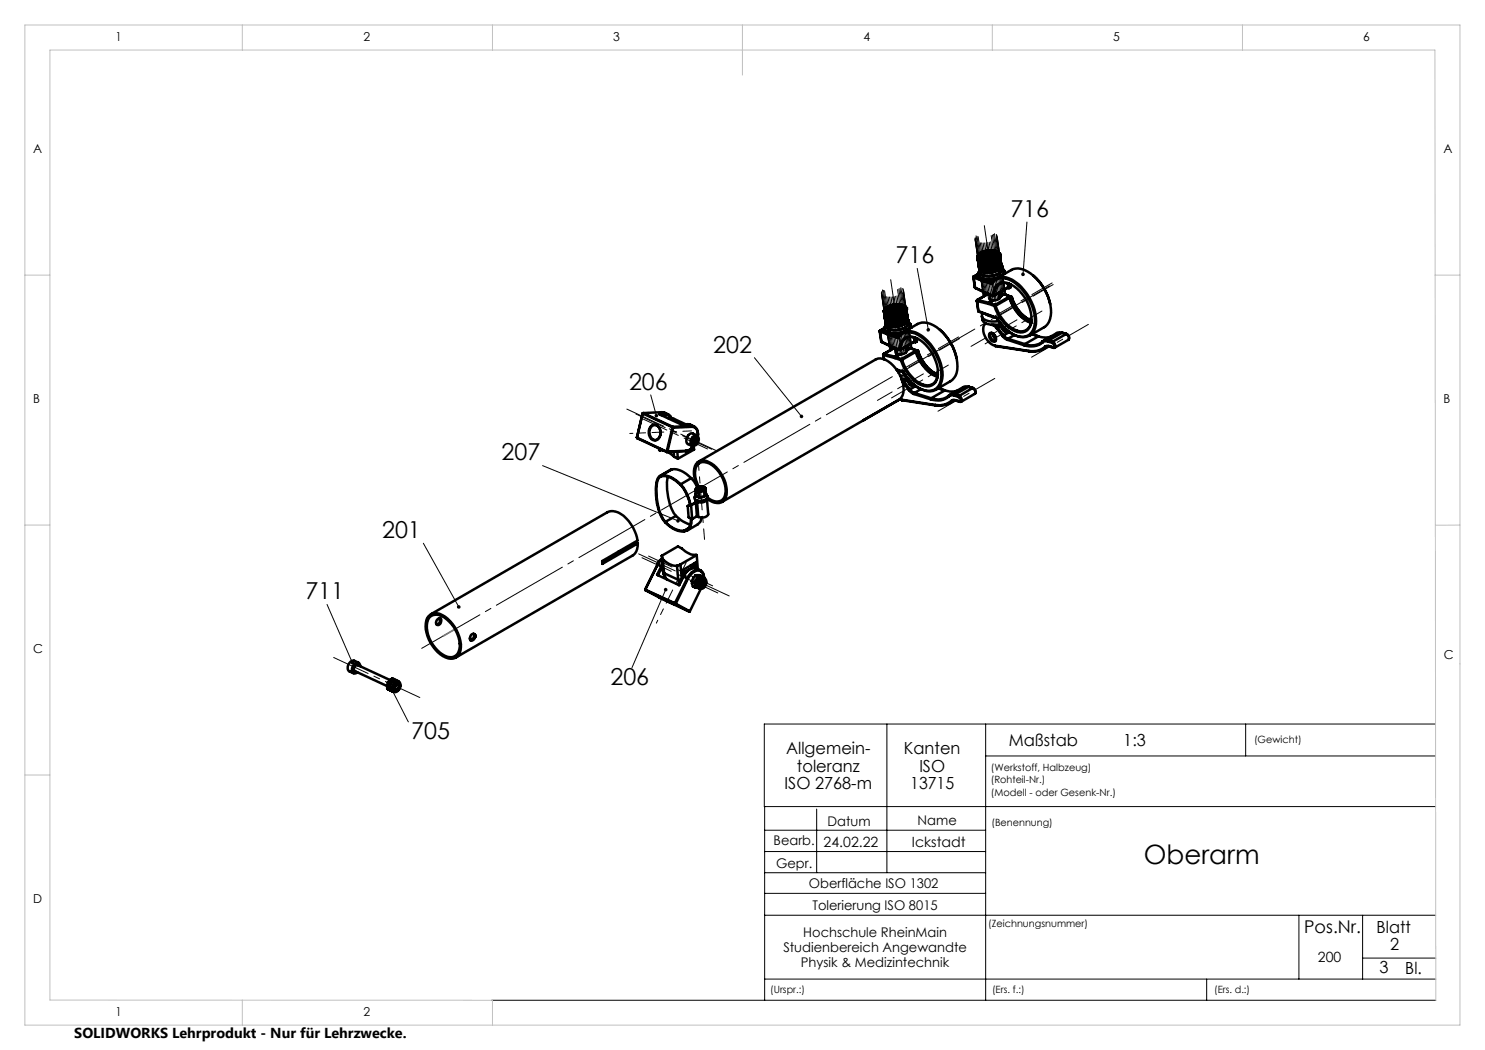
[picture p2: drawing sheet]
<svg xmlns="http://www.w3.org/2000/svg" width="297mm" height="210mm" viewBox="0 0 297 210" stroke-linecap="round" stroke-linejoin="round" font-family="sans-serif">
<defs><g id="words">
<text font-size="5.3" x="228.8" y="172.8">Oberarm</text>
<g font-size="4.7">
<text x="202.1" y="43.3">716</text>
<text x="179.1" y="52.6">716</text>
<text x="142.7" y="70.5">202</text>
<text x="125.8" y="77.9">206</text>
<text x="100.3" y="92.1">207</text>
<text x="76.4" y="107.6">201</text>
<text x="61.1" y="119.8">711</text>
<text x="122.1" y="137">206</text>
<text x="82.2" y="147.9">705</text>
</g>
<text font-size="3.5" x="260.8" y="186.7">Pos.Nr.</text>
<g font-size="3.3">
<text x="201.7" y="149.2">Maßstab</text>
<text x="224.7" y="149.2">1:3</text>
<text x="157.2" y="150.9">Allgemein-</text>
<text x="159.4" y="154.4">toleranz</text>
<text x="180.8" y="150.9">Kanten</text>
<text x="183.9" y="154.4">ISO</text>
<text x="156.9" y="157.9">ISO 2768-m</text>
<text x="182" y="157.9">13715</text>
<text x="275.3" y="186.6">Blatt</text>
<text x="278.1" y="190">2</text>
<text x="275.9" y="194.6">3</text>
<text x="281.1" y="194.9">Bl.</text>
</g>
<text font-size="2.9" x="14.9" y="207.6">SOLIDWORKS Lehrprodukt - Nur für Lehrzwecke.</text>
<g font-size="2.8">
<text x="164.7" y="169.5">24.02.22</text>
<text x="182.4" y="169.5">Ickstadt</text>
<text x="263.6" y="192.3">200</text>
</g>
<g font-size="2.7">
<text x="165.5" y="165.2">Datum</text>
<text x="183.5" y="165.1">Name</text>
<text x="154.7" y="169">Bearb.</text>
<text x="155.2" y="173.6">Gepr.</text>
<text x="161.8" y="177.5">Oberfläche ISO 1302</text>
<text x="162.5" y="182">Tolerierung ISO 8015</text>
<text x="156.7" y="190.4">Studienbereich Angewandte</text>
<text x="160.7" y="187.4">Hochschule RheinMain</text>
<text x="160.2" y="193.4">Physik &amp; Medizintechnik</text>
</g>
<g font-size="2.5">
<text x="23.1" y="8.2">1</text>
<text x="72.7" y="8.2">2</text>
<text x="122.7" y="8.2">3</text>
<text x="172.7" y="8.2">4</text>
<text x="222.7" y="8.2">5</text>
<text x="272.7" y="8.2">6</text>
<text x="6.7" y="30.7">A</text>
<text x="288.7" y="30.7">A</text>
<text x="6.7" y="80.7">B</text>
<text x="288.7" y="80.7">B</text>
<text x="6.7" y="130.7">C</text>
<text x="288.8" y="131.7">C</text>
<text x="6.7" y="180.7">D</text>
<text x="23.1" y="203.2">1</text>
<text x="72.7" y="203.2">2</text>
</g>
<g font-size="2">
<text x="250.8" y="148.6">(Gewicht)</text>
<text x="198.2" y="154.1">(Werkstoff, Halbzeug)</text>
<text x="198.2" y="156.6">(Rohteil-Nr.)</text>
<text x="198.2" y="159.1">(Modell - oder Gesenk-Nr.)</text>
<text x="198.3" y="165.3">(Benennung)</text>
<text x="197.7" y="185.4">(Zeichnungsnummer)</text>
<text x="154.1" y="198.7">(Urspr.:)</text>
<text x="198.4" y="198.7">(Ers. f.:)</text>
<text x="242.8" y="198.6">(Ers. d.:)</text>
</g>
</g></defs>
<g fill="none" stroke="#000" stroke-width=".2">
<path d="M183.4 53.7l2.3 12.3M205.4 44.4l-.8 10.4M130.1 79l1.2 4.1M150.9 71.5l9.4 11.8M108.5 93.1l27.1 11.1M84.7 108.6l7.1 12.8M133.1 117.9l-6.7 15.6M65.4 120.9l5.1 11.7M78.1 137.5l3.6 6.9M177.4 144.8v29.7M197.1 144.8v55.3M197.1 151.2h90"/>
<path d="M249.1 144.8v6.4M287.1 144.8h-134.2v16.5h134.2M152.9 178.7h44.2M152.9 174.5h44.2M152.9 170.3h44.2M152.9 166h44.2M152.9 161.3v38.8M163.3 161.8v12.7M152.9 195.8h134.3M152.9 183h134.2M241.3 195.8v4.3M259.8 183v12.8"/>
<path d="M272.5 183v12.8M272.5 191.6h14.7M98.3 200.1h188.9"/>
</g>
<g fill="none" stroke="#c0c0c0" stroke-width=".2">
<path d="M5 5h287v200h-287zM48.5 5v5M98.5 5v5M148.5 5v10M198.5 5v5M248.5 5v5M5 55h5M287 55h5M5 105h5M292 105h-4.9M5 155h5M48.5 200v5"/>
<path d="M98.3 200.1l-88.3-.1v-190h277l.2 190.1M98.5 200v5"/>
</g>
<path d="M84.3 129.7l125.6-72.5" fill="none" stroke="#000" stroke-width=".2" stroke-dasharray="15.2 1.3 1.3 1.3" stroke-dashoffset="1.8"/>
<path d="M178.1 55.9l2.2 14.9M196.9 45.1l2.1 14.8" fill="none" stroke="#000" stroke-width=".2" stroke-dasharray="15.2 1.3 1.3 1.3" stroke-dashoffset="7.5"/>
<g fill="none" stroke="#000" stroke-width=".2" stroke-dasharray="15.2 1.3 1.3 1.3" stroke-dashoffset="11.4">
<path d="M196.7 59.1l-1.7-11.3M196.7 59l-1.7-11.3M196.7 59.2l-1.7-11.2M196.7 58.8l-1.6-11.3M196.8 59.4l-1.7-11.3M196.9 58.4l-1.7-11.2M196.9 59.5l-1.7-11.3M197.1 58.5l-1.7-11.2M197.3 58.6l-1.7-11.3M197.7 59.8l-1.6-11.3M198 59.9l-1.7-11.3M198.3 59.9l-1.7-11.3"/>
<path d="M198.6 59.9l-1.7-11.3M198.9 59.8l-1.7-11.2M199.2 59.8l-1.7-11.3M199.5 59.7l-1.7-11.3M199.8 59.6l-1.7-11.2M199.9 58.4l-1.7-11.3M200.1 58.3l-1.6-11.3M200.4 58.1l-1.7-11.2M200.6 58l-1.7-11.3M200.9 59l-1.7-11.3M200.9 58.2l-1.6-11.3M201 58.9l-1.7-11.3"/>
<path d="M201 58.3l-1.6-11.3M201.1 58.7l-1.7-11.3M201.1 58.6l-1.7-11.3M177.9 69.9l-1.6-11.3M177.9 69.8l-1.6-11.3M178 70.1l-1.7-11.3M178 69.6l-1.7-11.3M178 70.2l-1.6-11.3M178.1 69.3l-1.6-11.3M178.2 70.3l-1.7-11.3M178.3 69.3l-1.6-11.2M178.6 69.4l-1.7-11.3"/>
<path d="M179 70.6l-1.7-11.3M179.3 70.7l-1.7-11.3M179.6 70.7l-1.7-11.3M179.9 70.7l-1.7-11.3M180.2 70.7l-1.7-11.3M180.5 70.6l-1.7-11.3M180.8 70.5l-1.7-11.2M181.1 70.5l-1.7-11.3M181.2 69.2l-1.7-11.3M181.4 69.1l-1.6-11.3M181.6 69l-1.6-11.3M181.8 68.8l-1.6-11.3"/>
<path d="M182.2 69.8l-1.7-11.3M182.2 69l-1.7-11.3M182.3 69.7l-1.7-11.3M182.3 69.1l-1.7-11.3M182.3 69.5l-1.6-11.3M182.4 69.4l-1.7-11.3"/>
</g>
<path d="M184.7 74.8l-9.2 5.3M203.4 64l-9.2 5.3" fill="none" stroke="#000" stroke-width=".2" stroke-dasharray="15.2 1.3 1.3 1.3" stroke-dashoffset="11.8"/>
<path d="M210.4 56.6l-11.3 6.6M210.6 56.9l-11.3 6.6M189.7 73l-11.4 6.6M191.7 67.4l-11.4 6.6M191.9 67.7l-11.4 6.6M199 75.7l-11.4 6.6M208.4 62.2l-11.4 6.6M217.7 64.9l-11.4 6.5" fill="none" stroke="#000" stroke-width=".2" stroke-dasharray="15.2 1.3 1.3 1.3" stroke-dashoffset="10.6"/>
<path d="M125.4 81.8l18.1 8.4M145.8 119.2l-18.1-8.4" fill="none" stroke="#000" stroke-width=".2" stroke-dasharray="15.2 1.3 1.3 1.3" stroke-dashoffset="7.2"/>
<path d="M128.7 83.8l12.8 6M142.5 117.2l-12.8-6" fill="none" stroke="#000" stroke-width=".2" stroke-dasharray="15.2 1.3 1.3 1.3" stroke-dashoffset="10.1"/>
<path d="M137.2 112.5l-3.7 7.6" fill="none" stroke="#000" stroke-width=".2" stroke-dasharray="15.2 1.3 1.3 1.3" stroke-dashoffset="12.9"/>
<path d="M142.4 89.9l-15.2-7.1M128.4 111.5l15.2 7.1" fill="none" stroke="#000" stroke-width=".2" stroke-dasharray="15.2 1.3 1.3 1.3" stroke-dashoffset="8.8"/>
<path d="M126 86.7l5-.2M131.3 124.6l2.2-4.5" fill="none" stroke="#000" stroke-width=".2" stroke-dasharray="15.2 1.3 1.3 1.3" stroke-dashoffset="14.6"/>
<path d="M138.3 86.2l-7.3 .3" fill="none" stroke="#000" stroke-width=".2" stroke-dasharray="15.2 1.3 1.3 1.3" stroke-dashoffset="13.5"/>
<path d="M140.2 99.5l-.5-7" fill="none" stroke="#000" stroke-width=".2" stroke-dasharray="15.2 1.3 1.3 1.3" stroke-dashoffset="13.6"/>
<path d="M140.2 99.5v.2M140.3 99.9l-.1-.2" fill="none" stroke="#000" stroke-width=".2" stroke-dasharray="15.2 1.3 1.3 1.3"/>
<path d="M140.3 99.9l.6 8" fill="none" stroke="#000" stroke-width=".2" stroke-dasharray="15.2 1.3 1.3 1.3" stroke-dashoffset="13.1"/>
<path d="M84 139.5l-17.3-8" fill="none" stroke="#000" stroke-width=".2" stroke-dasharray="15.2 1.3 1.3 1.3" stroke-dashoffset="7.6"/>
<path d="M91 125.8l-2.3 1.4" fill="none" stroke="#808080" stroke-width=".35"/>
<path d="M197.8 51.6l2 13.4M179.1 62.4l2 13.4" fill="none" stroke="#808080" stroke-width=".2" stroke-dasharray="15.2 1.3 1.3 1.3" stroke-dashoffset="10.3"/>
<path d="M91.5 121.1l-.1 .1a.36 .36 0 0 0 .1 .5 .36 .36 0 0 0 .4 0l-.1-.3 .1 .3a.36 .36 0 0 0 .1-.5 .36 .36 0 0 0-.5-.1zM70.2 132.3a.36 .36 0 0 0 0 .5 .36 .36 0 0 0 .4 .1l-.1-.3 .1 .3a.36 .36 0 0 0 .2-.6 .36 .36 0 0 0-.6 0zM132.9 117.7a.35 .35 0 0 0 0 .5 .35 .35 0 0 0 .5-.1 .35 .35 0 0 0-.1-.5l-.2 .3 .2-.3zM135.4 103.9l-.1 .1a.36 .36 0 0 0 .2 .5 .36 .36 0 0 0 .4-.2l-.3-.1h.4a.37 .37 0 0 0-.2-.4 .37 .37 0 0 0-.4 .1zM160.1 83l-.1 .1a.35 .35 0 0 0 .1 .4 .35 .35 0 0 0 .4 .1l-.2-.3 .2 .3a.36 .36 0 0 0 .1-.5 .36 .36 0 0 0-.5-.1zM185.4 65.7a.36 .36 0 0 0-.1 .4 .36 .36 0 0 0 .4 .2v-.3v.3a.36 .36 0 0 0 .3-.5 .36 .36 0 0 0-.6-.1zM204.4 54.6a.39 .39 0 0 0-.1 .4 .39 .39 0 0 0 .3 .2v-.4v.4a.37 .37 0 0 0 .3-.4 .37 .37 0 0 0-.5-.2zM77.9 137.3a.36 .36 0 0 0 .1 .5 .36 .36 0 0 0 .5-.3 .36 .36 0 0 0-.5-.3l.1 .3-.1-.3zM131 82.9a.35 .35 0 0 0 0 .4 .35 .35 0 0 0 .4 .2l-.1-.4 .1 .4a.35 .35 0 0 0 .2-.6 .35 .35 0 0 0-.6 0z" fill="#000"/>
<g fill="none" stroke="#000" stroke-width=".5">
<path d="M194.7 55.4v.1M194.7 55.4l.3 2.1M194.7 55.3v.1M194.7 55.3h.1M194.7 55.5l.3 2M194.7 55.5l1.4 .5M194.8 55.3l-.1 .2M194.8 55.3l.9 .3M195 57.5l.1 .1M195 57.5h.1M195 57.5l2.4 1.2M195.1 57.6l2.3 1.2"/>
<path d="M195.4 60v.2M195.4 60h.1M195.5 51.5h.1M195.5 51.6h.1M195.5 51.4v.1M195.5 51.4h.1M195.5 51.6l.3 2.1M195.5 60l-.1 .2M195.5 51.5l.1-.1-.1 .1M195.5 60l2.3 .6M195.5 51.3v.1M195.5 51.6l.2-.1-.1 .2"/>
<path d="M195.5 51.5v.1M195.5 51.3l.1-.1-.1 .2M195.5 51.3h.1M195.5 51.6l.4 2.2M195.6 51.6v.1M195.6 51.6h.1M195.6 51.7l.1-.1v.2M195.6 51.7h.1M195.6 51.7l.3 2.2M195.6 51.7l.3 2.3M195.6 51.1v.1M195.6 51.1l-.1 .2"/>
<path d="M195.6 54.8l-.9 .5M195.6 54.8l-.8 .5M195.7 55.4a1.58 1.58 0 0 0 1.6 1l1.4-.1M195.7 51.8v.1M195.7 51.8h.1M195.7 55.4l-.1-.4v.1a2.67 2.67 0 0 0 3 .7l.9-.2M195.7 55.4a2.61 2.61 0 0 0 3 .8M195.7 51.8l.3 2.3M195.7 51.9l.1-.2v.3M195.7 51.9h.1M195.7 51.9l.1-.1v.2M195.7 50.9v.1z"/>
<path d="M195.7 50.9v.1M195.7 51.9l.4 2.2M195.8 54.4l-.2 .3 .1 .4M195.8 52h.1M195.8 50.9h.1M195.8 52l.3 2.2M195.8 52l.2-.2v.3M195.8 52l.4 2.2M195.9 50.8l-.1 .1M195.9 50.8h.1M195.9 53.8v.1M195.9 53.8h.1"/>
<path d="M195.9 50.8l-.2 .1M195.9 52l.1-.1v.2M195.9 54.2l-.1 .2M195.9 53.9h.1M195.9 52l.3 2.2M195.9 54l.1 .1M195.9 54h.1M196 50.8a3.5 3.5 0 0 1 3.6-.3l.1 .2a1.37 1.37 0 0 1-1.4 1.2l-1.5 .2a1.14 1.14 0 0 1-1.1-.8zM196 52.1h.1M196 53.9h.1M196 52.1l.3 2.2M196 54v.1"/>
<path d="M196 50.7h.1M196 52.1l.1-.2 .1 .2M196 54.1l.1 .1M196 54.1h.1M196 52.1l.4 2.2M196.1 50.7l-.2 .1M196.1 52.1v-.1l.1 .1M196.1 54.1h.1M196.1 54.1v.1M196.2 52.1l.1 .1M196.2 54.2l.1 .1M196.2 54.2h.1"/>
<path d="M196.2 52.1h.1M196.2 52.1l.3 2.3M196.3 52.2l.1-.2v.2M196.3 52.2l.3 2.2M196.3 50.8a2.73 2.73 0 0 1 3-.1l.1 .2a2.32 2.32 0 0 1-2.9 .8l-.4-.2v-.5zM196.3 54.2v.1M196.4 50.4l-.3 .3M196.4 54.3l.1 .1M196.4 52.2h.1M196.4 54.3h.1M196.4 52.2l.3 2.2M196.4 50.9a2.45 2.45 0 0 1 2.7-.2l.1 .2a2.11 2.11 0 0 1-2.7 .7l-.3-.3z"/>
<path d="M196.5 50.4h-.1M196.5 52.2l.1-.1 .1 .1M196.5 54.3v.1M196.5 52.2l.3 2.3M196.5 52.2h.1M196.5 52.2l.3 2.2M196.6 54.4h.1M196.6 50.3l-.2 .1M196.7 50.9a1.73 1.73 0 0 1 2.2 0 1.26 1.26 0 0 1-1.7 .7l-.6-.3zM196.7 52.2v.1M196.7 52.2h.1M196.7 52.2l.3 2.3"/>
<path d="M196.7 54.4h.1M196.7 52.3l.1-.2 .2 .2M196.7 52.3h.1M196.7 52.3l.4 2.2M196.8 50.3h-.2M196.8 52.3v-.2l.1 .2M196.8 52.3l.3 2.2M196.8 54.5h.2M196.8 54.4h.2M196.8 54.4v.1M196.8 54.4h.1M196.9 52.3h.1"/>
<path d="M196.9 52.3l.4 2.2M196.9 56.3l1.4 .5M197 52.3h.1M197 52.3l.3 2.2M197 54.4v.1M197 52.3l.2-.2v.2M197 52.3l.4 2.2M197.1 54.5h.2M197.1 52.3l.3 2.2M197.1 54.5h.1M197.2 52.2v.1M197.2 52.3h.1"/>
<path d="M197.2 52.2l-.1-.1v.2M197.2 52.3l.4 2.2M197.3 54.5h.1M197.3 52.3l.1-.2 .2 .2M197.3 52.3h-.1M197.3 52.3h.1M197.3 52.3l.4 2.2M197.4 54.5h.2M197.4 52.3v-.2l.1 .2M197.4 54.5h.1M197.4 52.3l.3 2.2M197.4 58.7l.1 .1"/>
<path d="M197.4 58.7v.1M197.4 58.7l1.2 .4M197.4 58.8h.1M197.5 58.8l1.1 .4M197.5 52.3h.1M197.5 52.3l.3 2.2M197.6 52.3h.1M197.6 54.5h.1M197.6 58.8l-2.2 1.2M197.6 52.3l.3 2.2M197.6 58.8l-2.1 1.2M197.7 54.5h.2"/>
<path d="M197.7 52.2v-.1l.1 .1M197.7 52.2v.1M197.7 52.3l.3 2.2M197.7 52.2l.3 2.3M197.7 54.5h.1M197.8 56.4l.5 .2M197.8 52.2h.1M197.8 54.5h.1M197.8 52.2l.4 2.3M197.9 52.2h.1M197.9 52.2l-.2-.1v.2M197.9 58.9l.1 1.1"/>
<path d="M197.9 52.2l.4 2.3M198 52.2h-.1M198 59.6a.35 .35 0 0 0 .1 .5 .35 .35 0 0 0 .4 0h.1M198 52.2l.3 2.2M198 54.5h.1M198.2 52.2h.1M198.2 52.2l-.2-.1v.1M198.2 54.4h.1M198.2 54.4l-.2 .1M198.2 54.4v.1M198.2 52.2l.3 2.2M198.2 52.2l-.2-.2-.1 .2"/>
<path d="M198.2 54.5h-.2M198.3 52.2h-.1M198.3 52.2h.1M198.3 52.2l.3 2.2M198.3 54.4h.2M198.3 54.4v.1M198.3 54.4h.1M198.3 56.6v.2M198.3 56.6h.1M198.4 50.1l-1.8 .2M198.4 50.1h.2M198.4 50.1h.1"/>
<path d="M198.4 56.6h.1M198.4 56.8a2.76 2.76 0 0 1 4-.6 9.7 9.7 0 0 1 4.5 8.7 2.61 2.61 0 0 1-4.1 2l-1.8-1.3-1.6-1.9M198.4 56.8h-.1M198.4 56.6v.2M198.4 51.3h-.9l-.4 .2M198.4 52.1h.1M198.4 52.1l-.1-.1v.2M198.4 56.5a2.85 2.85 0 0 1 4.1-.5 10.1 10.1 0 0 1 4.7 8.9 2.7 2.7 0 0 1-4.2 2.2M198.4 51.3h.1M198.4 52.1l.4 2.2M198.4 56.5l-.1 .1M198.5 52.1l-.2-.1v.2"/>
<path d="M198.5 54.4h.1M198.5 52.1l.3 2.3M198.5 54.4l-.2 .1M198.5 52.1h.1M198.5 52.1l.4 2.2M198.6 51.2a1.68 1.68 0 0 1-1.7 .3M198.6 52.1h.1M198.6 59.1a2.29 2.29 0 0 1 1.1-2.3 2.29 2.29 0 0 1 2.5 .1 8 8 0 0 1 4 7.9 2.14 2.14 0 0 1-3.2 1.4 8.1 8.1 0 0 1-4.1-5M198.6 59.1h.2M198.6 51.3a1.08 1.08 0 0 0-1.7 .2M198.6 52v-.1l.1 .1M198.6 52.1h-.1"/>
<path d="M198.6 59.1v.1M198.6 52.1l.3 2.2M198.6 54.4h.1M198.6 50.1h.3M198.6 50.1h.2M198.7 52h.1M198.7 52l.3 2.2M198.8 52l-.2-.1-.1 .2M198.8 54.3h.1M198.8 54.3l-.2 .1M198.8 54.3v.1M198.8 52l.3 2.2"/>
<path d="M198.8 59.2h-.2M198.8 54.4h-.2M198.8 52h.1M198.8 59.1v.1M198.9 52h.1M198.9 52l.3 2.2M198.9 50.1l.6 .2M198.9 50.1l.2 .1M198.9 54.2h.1zM198.9 54.3h.1M199 51.9h.1M199 51.9l-.1-.1v.2"/>
<path d="M199 51.9l.4 2.2M199 51.9l-.1-.1-.1 .2M199 54.2h.1M199.1 54.2l-.2 .1M199.1 51.9h-.1M199.1 51.9h.1M199.1 51.9l.3 2.2M199.1 50.2h.1M199.2 54.2h.1M199.2 51.8h.1M199.2 51.8l-.1-.1v.2M199.2 51.8l.3 2.2"/>
<path d="M199.2 51.8l.4 2.2M199.3 54.1h-.1M199.3 54.1l-.1 .1M199.3 55.7l2.9-1.7a4 4 0 0 1 4.5 1.2 9.9 9.9 0 0 1 3.4 8 3 3 0 0 1-1.3 2.2l-2.9 1.8M199.3 54.1h.1M199.3 51.8h-.1M199.3 51.7l.4 2.3M199.3 51.8l.3 2.2M199.3 51.7v.1M199.4 50.9a1.61 1.61 0 0 0-2.1-.5l-.6 .2-.5 .4-.1 .3M199.4 54.1l-.2 .1M199.4 50.3h.1"/>
<path d="M199.4 51.7v-.1l-.1 .1M199.4 54.1h.1M199.4 51.7h.1M199.4 51.7l.3 2.2M199.5 50.3l.1 .1M199.5 51.7l-.2-.2v.3M199.5 51.7l.3 2.2M199.5 50.3l.1 .1zM199.5 51.6v.1M199.5 54h.1M199.5 54h-.1M199.5 54l-.1 .1"/>
<path d="M199.5 51.6h.1M199.5 51.6l.3 2.3M199.6 50.3v.1M199.6 51.5h-.1v.1M199.6 54l-.2 .1M199.6 51.5h.1M199.6 51.5l.3 2.2M199.6 51.5l-.1-.1v.2M199.6 50.4l.1 .1M199.6 51.5l.4 2.3M199.7 50.5h.1h-.1M199.7 54h-.1"/>
<path d="M199.7 50.5h.1M199.7 51.5h-.1M199.7 51.5h.1M199.7 51.5l.3 2.2M199.7 51.4l-.1-.1 .1 .2M199.7 53.9h.1M199.7 53.9h-.1M199.7 51.4h.1M199.7 51.4l.4 2.2M199.8 51.4l-.2-.1 .1 .2M199.8 51.4l.3 2.2M199.8 51.4h.1"/>
<path d="M199.8 53.9l-.2 .1M199.8 58.6l.2 1M199.8 58.6l1.1 .2M199.8 58.6l1 .2M199.8 51.3v-.2v.3M199.8 50.8h.1M199.8 53.8v.1M199.8 51.3l.3 2.3M199.9 50.7l-.1-.1 .1 .2M199.9 51.2l-.2-.1 .1 .3M199.9 51.2l-.1 .1M199.9 51.2l.3 2.2"/>
<path d="M199.9 51.1l-.1-.1 .1 .2M199.9 51l-.1-.1 .2 .1M199.9 50.8h.1M199.9 50.8l.1 .1M199.9 51.2h.1M199.9 53.7h.1M199.9 53.7l-.1 .1M199.9 53.7l.1 .1M199.9 50.8l-.1-.1 .1 .1M199.9 51.1l.3 2.3M199.9 59.3h.1M199.9 51h.1"/>
<path d="M200 50.9h.1M200 50.9h-.2l.2 .1M200 51v.1M200 51.1l-.2-.1 .1 .2M200 51.1h-.1M200 50.9l-.1 .1M200 51h.1M200 59.3v.3l-.3 .3-1.1 .2M200 59.3h.1M200 50.9l.3 2.4M200 53.8l-.2 .1M200 53.7h.1"/>
<path d="M200.1 53.6h.1M200.1 53.6h-.1M200.1 53.6l-.1 .1M200.1 53.5h.1M200.1 53.4h.1M200.2 53.4h.1M200.2 53.4l-.1 .2M200.2 53.3h.1M200.3 53.1a1.19 1.19 0 0 1-.1 1.3 3.7 3.7 0 0 1-4.1 .3l-.2-.2v-.7M200.3 53.3l-.1 .1M200.3 53.2v.1M200.3 53.3h.1"/>
<path d="M200.3 53.2h.1M200.3 53.6a.76 .76 0 0 1 .5 .6 .76 .76 0 0 1-.4 .8 4.5 4.5 0 0 1-4.5 .3 .61 .61 0 0 1-.1-.9M200.4 53.7v.1a1.52 1.52 0 0 1-1.5 1.3l-1 .1h-.9a1.09 1.09 0 0 1-1.1-.8M200.8 58.8h.1M200.8 58.8l1.4 .6M200.8 58.8l-.8 .5M200.8 54.1l.1 .2M200.9 58.8h.1M200.9 58.8l1.4 .6M200.9 54.6v.1M200.9 54.6v-.4l-.3 .8M200.9 54.7h.1"/>
<path d="M201 54.7h.1M201.5 56.7h.1M201.5 56.7a2.16 2.16 0 0 0-2.7 2.4M201.6 57.5h.1M201.6 57.5v.1M201.6 57.6l-2.8 1.6M201.6 57.6h.2M201.6 57.5l-2.8 1.6M201.7 56.7l-.1 .8M201.7 57.5h.2M201.7 57.5l.1 .1M201.8 57.6h.1"/>
<path d="M201.8 56.7l-.1 .8M201.9 59.3v.3M201.9 59.6l-2.8 1.6M201.9 59.6h.1M201.9 59.3l.2 .1M201.9 59.3l-2.9 1.7M201.9 59.6a7.2 7.2 0 0 0 4.3 4.9M201.9 57.5v.1M202 59.6a7.3 7.3 0 0 0 4.3 4.8M202 57.5l-.1 .1M202 56.8l-.1 .7M202 57.5h.1"/>
<path d="M202 57.5h-.1M202.1 57.4l-.1 .1M202.1 59.4l-.1 .2M202.1 59.4l.1 .2M202.1 56.9l-.1 .6M202.1 56.9v.5M202.2 59.6h-.2M202.2 59.4l.2 .1M202.2 59.6a7 7 0 0 0 4.1 4.6M202.2 59.4h.1M202.2 59.4h-.1M202.3 59.4l.1 .1"/>
<path d="M202.4 59.4a7.7 7.7 0 0 0 3.9 4.7M202.4 59.5a6.8 6.8 0 0 0 3.9 4.6M202.4 59.5l-.2 .1M206.7 55.1a10.6 10.6 0 0 1 3.3 5.7M175.9 66.3h.1M175.9 66.3l.3 2M176 66.3l.3 2M176 66.3l1.4 .5M176 66.1l-.1 .2M176 66.1h.1M176.1 66.1l-.1 .2M176.1 66.1l.9 .3"/>
<path d="M176.2 68.3l.1 .1M176.2 68.3h.1M176.3 68.3v.1M176.3 68.3l2.4 1.2M176.3 68.4l2.4 1.2M176.6 71h.1M176.6 71l.2 .8M176.7 71l2.3 .6M176.7 71l.1 .9M176.7 70.8l-.1 .2M176.7 70.8h.1M176.8 62.3h.1"/>
<path d="M176.8 62.2v.1M176.8 70.8l-.1 .2M176.8 62.3l.1-.1-.1 .1M176.8 70.8l2.3 .6M176.8 62.4l.1-.1-.1 .2M176.8 62.4h.1M176.8 62.3v.1M176.8 62.1l.1-.1-.1 .2M176.8 62.2h.1M176.8 62.1h.1M176.8 62.4l.4 2.3M176.8 62.3v.1z"/>
<path d="M176.8 62.1v.1M176.8 62l.2-.1-.2 .2M176.8 62.5h.1M176.8 62.4v.1M176.9 62.5l.1-.1v.2M176.9 62.5h.1M176.9 65.6l-.9 .5M176.9 62.5l.3 2.3M176.9 65.6l-.8 .5M176.9 62.6l.1-.1v.1M176.9 65.9a1.8 1.8 0 0 0 1.9 .8l1.1-.1 .9-.2M176.9 65.9v-.1a1.24 1.24 0 0 0 1.5 1.3l1.6-.1"/>
<path d="M177 66.2a1.42 1.42 0 0 0 1.6 1l1.4-.1M177 62.6v.1M177 62.6h.1M177 62.6l.3 2.3M177 62.7l.1-.2v.3M177 62.7h.1M177 61.7v.1M177 62.7l.1-.1v.2M177 61.7l-.1 .1zM177 61.8a3.4 3.4 0 0 1 3.9-.5l.1 .2a1.43 1.43 0 0 1-1.4 1.3l-1 .1a1.3 1.3 0 0 1-1.6-.9zM177 62.7l.3 2.2M177.1 65.2l-.2 .4v.4"/>
<path d="M177.1 62.8h.1M177.1 61.7h.1M177.1 62.8l.3 2.2M177.1 61.6v.1M177.1 62.8l.1-.2v.3M177.1 64.5v.1M177.1 64.6l.1 .1M177.1 64.6h.1M177.2 61.6l-.2 .1M177.2 62.8v-.1v.2M177.2 61.6h-.1M177.2 61.6h.1"/>
<path d="M177.2 64.7h.1M177.2 61.6l-.1 .1M177.2 62.8l.3 2.2M177.2 65l-.1 .2M177.2 62.9h.1M177.2 64.8l.1 .1M177.2 62.9l.4 2.2M177.2 64.8h.1M177.3 64.9h.1M177.3 62.9l.1-.1v.2M177.3 64.9l.1 .1M177.3 62.9h.1"/>
<path d="M177.3 62.9l.3 2.2M177.3 61.4l-.1 .2M177.3 62.9l.1-.1v.1M177.3 61.4l-.1 .1M177.3 62.9l.4 2.2M177.4 65h.1M177.4 63h.1M177.4 65l.2 .1M177.4 62.9v.1M177.4 62.9l.4 2.3M177.5 65h.1M177.5 65h-.1"/>
<path d="M177.5 63l.2-.2v.2M177.5 63h.1M177.5 63l.3 2.2M177.6 61.3h.1M177.6 63l.1-.1v.1M177.6 61.3l-.3 .1M177.6 61.7a2.57 2.57 0 0 1 3-.2 1.05 1.05 0 0 1-1.2 1.1l-.9 .1a1.04 1.04 0 0 1-1.2-.7zM177.6 63l.3 2.1M177.6 65.1l.2 .1M177.7 63h.1M177.7 65.1h.1M177.7 65.1h-.1"/>
<path d="M177.7 63l.3 2.2M177.7 61.7a2.37 2.37 0 0 1 2.7-.2l.1 .2a1.68 1.68 0 0 1-2 .9 .71 .71 0 0 1-.9-.7zM177.7 61.3h-.1M177.8 63l.1-.1v.2M177.8 61.2l-.1 .1M177.8 65.1v.1M177.8 63l.3 2.3M177.8 65.2h.2M177.9 65.1h.1M177.9 65.1l-.1 .1M177.9 65.1l.1 .1M177.9 61.2l-.2 .1"/>
<path d="M177.9 63.1h.1M177.9 63.1l.4 2.2M178 61.7a1.68 1.68 0 0 1 2.1 0 1.09 1.09 0 0 1-1.3 .7 .72 .72 0 0 1-1-.5zM178 63.1l.2-.2v.2M178 63.1h.1M178 65.2h.1M178 63.1l.4 2.2M178 61.1l-.1 .1M178.1 65.3h.2M178.1 63.1v-.2l.1 .2M178.1 63.1l.3 2.2M178.1 65.2h.2z"/>
<path d="M178.1 65.2h.1M178.1 65.2v.1M178.2 62.3a1.6 1.6 0 0 0 1.6-.3 1.04 1.04 0 0 0-1.6 .3M178.2 63.1h.1M178.2 63.1l.4 2.2M178.2 67.1l1.3 .5M178.3 63.1l.1-.2 .1 .2M178.4 65.3h.2M178.4 63.1h-.1M178.4 63.1v-.1l.1 .1M178.4 63.1l.2 2.2M178.4 65.3h.1z"/>
<path d="M178.4 65.3h.1M178.5 63.1h.1M178.5 63.1l.3 2.2M178.5 63.1l.4 2.2M178.6 63.1l.1-.2 .1 .2M178.6 63.1l.3 2.2M178.6 65.3h.3M178.6 63.1h.1M178.6 63.1l.4 2.2M178.7 65.3h.1M178.7 65.3h-.1M178.7 69.5l.1 .1"/>
<path d="M178.7 69.5v.1M178.7 69.5l1.1 .4M178.7 69.6h.1M178.8 69.6l1.1 .4M178.8 63.1h.1M178.8 65.3h.1M178.8 69.6l-2.1 1.2M178.8 63.1l.4 2.2M178.8 63.1l.3 2.2M178.9 69.6l-2.1 1.2M178.9 63.1l.1-.2 .1 .2M178.9 63.1h-.1"/>
<path d="M178.9 63.1h.1M178.9 63.1l.3 2.2M179 65.3h.1M179 65.3h-.1M179 71.6l1.2 .4M179.1 71.4l-.1 .2M179.1 71.4h.1M179.1 63v.1M179.1 63l-.1-.1v.2M179.1 63l.3 2.3M179.1 71.4l1.2 .4M179.1 67.2l.5 .2"/>
<path d="M179.1 65.3h.1M179.1 65.3h-.1M179.1 69.7l.2 1.1M179.1 63.1l.4 2.2M179.2 65.3h-.3M179.2 63l-.1 .1M179.2 65.3h.3M179.2 63h.1M179.2 63l.4 2.3M179.2 63l.4 2.2M179.3 65.3h.1M179.3 65.3h-.1"/>
<path d="M179.3 70.5a.33 .33 0 0 0 .1 .4 .33 .33 0 0 0 .3 0h.2M179.3 73.9l1.2 .4M179.4 74l1.2 .4M179.4 63h.1M179.4 63l-.1-.1-.1 .1M179.4 65.2l-.1 .1M179.4 65.3h.1M179.4 63l.4 2.2M179.4 65.2v.1M179.4 74l.3 .1M179.5 63l-.2-.2-.1 .2M179.5 63h.1"/>
<path d="M179.5 63l.4 2.2M179.6 63l.3 2.1M179.6 65.2h.1M179.6 65.2v.1M179.6 67.4l-.1 .2M179.6 67.4h.1M179.7 60.9h-.9l-.9 .3M179.7 60.9h.3M179.7 60.9h.1M179.7 67.4v.1M179.7 62.9h.1M179.7 62.9l-.1-.1v.2"/>
<path d="M179.7 67.5a2.54 2.54 0 0 1 3.3-.8 9.6 9.6 0 0 1 5.2 9 2.58 2.58 0 0 1-1.4 2.3 2.58 2.58 0 0 1-2.7-.3l-.6-.3a8.7 8.7 0 0 1-2.8-2.9M179.7 67.4a2.79 2.79 0 0 1 4.1-.6 10 10 0 0 1 4.7 8.9 2.66 2.66 0 0 1-4.2 2.1M179.7 67.5l-.2 .1M179.7 62.9l.3 2.2M179.7 62.1a1.34 1.34 0 0 0-1.4 .2M179.7 62.9l-.1-.1-.1 .2M179.7 65.2h.1M179.7 65.2h-.1M179.7 62.9l.4 2.2M179.7 67.3l-.1 .1M179.8 65.2l-.2 .1M179.8 62.9h-.1"/>
<path d="M179.8 62.9h.1M179.8 69.9a2.27 2.27 0 0 1 3-2.5 7.9 7.9 0 0 1 4.7 8.2 2.14 2.14 0 0 1-3.2 1.4 8.1 8.1 0 0 1-4.1-5M179.8 69.9h.3M179.8 69.9l.1 .1M179.8 62.9l.4 2.2M179.9 65.1h.1M179.9 65.1v.1M179.9 70h.2M179.9 70.9h.1M179.9 70.9l-.8 .5M180 60.9h.2M180 60.9h.1"/>
<path d="M180 62.8h.1M180 62.8l-.1-.1-.1 .2M180 62.8l.3 2.2M180 65.1h.1M180 65.1h-.1M180 62.8l.4 2.2M180.1 65.1l-.2 .1M180.1 69.9v.1M180.1 62.8h.1M180.1 62.8l.3 2.2M180.2 65.1h.1M180.2 60.9l.1 .1"/>
<path d="M180.2 60.9l.2 .1M180.3 79.9h-.3l.4 .1M180.3 62.7h.1M180.3 62.7l-.1-.1-.1 .2M180.3 71.8l-.1 .2M180.3 71.8l.1 .2M180.3 79.9l6.8 1.2M180.3 79.9l6.7 1.1M180.3 62.7l.3 2.2M180.3 75.9l1.5 .1M180.3 65l-.1 .1M180.3 65h.1"/>
<path d="M180.3 75.8l1.4 .1M180.4 62.7h-.1M180.4 65l-.2 .1M180.4 62.7h.1M180.4 62.7l.3 2.2M180.4 61l.3 .1M180.4 72a7.6 7.6 0 0 0 4.5 5 2.08 2.08 0 0 0 2.7-2.1M180.4 72h-.2M180.4 75.9l.4 .4M180.4 61h.1M180.4 65h.1M180.5 76.3l.1 .2"/>
<path d="M180.5 62.6h.1M180.5 62.6l-.1-.1v.2M180.5 74.3l.2 .2M180.5 74.3l.1 .1M180.5 62.6l.3 2.2M180.6 62.6l-.2-.1v.2M180.6 66.5l2.9-1.7a4 4 0 0 1 4.5 1.2 9.5 9.5 0 0 1 3.3 8.6 2.91 2.91 0 0 1-1.2 1.6l-3 1.8M180.6 62.6l.3 2.2M180.6 74.4l.1 .1M180.6 62.6h.1M180.6 64.9h.1M180.6 64.9l-.2 .1"/>
<path d="M180.6 61.1h.2M180.6 76.5l1.2 1.5M180.7 61.8a2.12 2.12 0 0 0-3-.2l-.3 .5M180.7 61.1h.1M180.7 74.5l1.8 2.2 1.7 1.1M180.7 64.9h.1M180.7 61.1l.2 .1M180.7 62.5l-.1-.1v.2M180.7 62.5h.1M180.7 74.5h.1M180.7 62.5l.3 2.2M180.8 62.5l-.2-.1v.2"/>
<path d="M180.8 76.3l-.2 .2M180.8 62.4v.1M180.8 62.4l.3 2.3 .2-.2M180.8 64.8h-.1M180.8 64.8l-.1 .1M180.8 62.4h.1M180.8 76.3l1.2 1.6M180.8 76.3l.5-.2 .7 .8M180.8 62.4l.3 2.3M180.8 64.8h.1M180.8 61.2h.1M180.9 64.8l-.2 .1"/>
<path d="M180.9 62.4l-.1-.1v.1M180.9 62.4l.3 2.1M180.9 62.3l-.1-.1v.2M180.9 64.7h.1M180.9 64.8h.1M180.9 62.3v.1M180.9 61.2l.1 .1M181 61.3l.1 .1-.1-.1M181 61.3h.1M181 62.3h-.1M181 62.3h.1M181 62.3l.3 2.2"/>
<path d="M181 64.7h-.1M181 64.7h.1M181 62.2l-.1-.1 .1 .2M181 62.2h.1M181 75l-1 .1M181 62.2l.4 2.2M181.1 62.2h.1M181.1 62.2l-.2-.1 .1 .2M181.1 64.7l-.2 .1M181.1 69.4l.1 1M181.1 69.4l1 .2M181.1 62.2l.3 2.2"/>
<path d="M181.1 69.4l1 .3M181.1 62v.2M181.1 61.6h.1M181.1 61.4l.1 .1M181.1 64.5h.1M181.1 62.2l.3 2.1M181.1 62l.4 2.3M181.1 62h.1M181.2 61.5l-.2-.1 .2 .2M181.2 62l-.2-.1 .1 .3M181.2 61.9v.1M181.2 61.6h.1"/>
<path d="M181.2 62h.1M181.2 61.9h.1M181.2 64.5l-.1 .1M181.2 62l.3 2.2M181.2 61.9l.3 2.2M181.2 64.5h.1M181.2 70.1h.1M181.2 61.8h.1M181.2 61.7h.1M181.2 61.7h-.1l.1 .1M181.2 61.8v.1M181.2 61.9l-.1-.1 .1 .2"/>
<path d="M181.2 61.7v.1M181.2 61.8l.3 2.3M181.2 61.6v.1M181.2 61.7l.4 2.3M181.3 70.1a1.03 1.03 0 0 1-1.4 .8M181.3 70.1h.1M181.3 64.4h.1M181.3 64.5h.1M181.3 64.4v.1M181.4 64.4h.1M181.4 64.4l-.1 .1M181.4 76l.6 .8"/>
<path d="M181.4 64.2v.1M181.4 64.3v.1M181.4 64.2h.1M181.5 75.6l-1.2 .2M181.5 64.2v.1M181.5 64.3l-.1 .1M181.5 64.1h.1M181.5 64.2h.1M181.5 64.1v.1M181.5 64h.1M181.6 63.9l.1 .8a2.83 2.83 0 0 1-3.3 1.3 1.17 1.17 0 0 1-1.3-1.4M181.6 64l-.1 .1"/>
<path d="M181.6 64.4a.76 .76 0 0 1 .5 .7 .76 .76 0 0 1-.4 .7 4.5 4.5 0 0 1-4.5 .4 .61 .61 0 0 1-.1-1M181.6 64.5l.1 .1a1.62 1.62 0 0 1-1.5 1.3 2.59 2.59 0 0 1-3-.6v-.1M181.8 75.9l-.4 .2 .7 .8M181.8 78l1 .8M182 76.9l.5 .2M182 77.9l.9 .7M182 77.9l-.2 .1M182 76.8l.3 .2M182 76.8v.1M182.1 69.7h.1M182.1 69.7l1.4 .5M182.1 69.7l-.8 .4"/>
<path d="M182.1 64.9v.5l-.3 .4M182.1 69.6h.1M182.1 69.6v.1M182.1 65l.1 .4M182.1 69.6l1.5 .6M182.2 65.4v.1M182.2 65.5v.1M182.2 65.5h.1M182.3 77l.2 .1M182.6 76.8l-.3 .2M182.7 67.5h.2M182.7 76.9l-.2 .2"/>
<path d="M182.8 78.8l3.3 1.1M182.8 67.5a2.19 2.19 0 0 0-2.7 2.4M182.8 68.3v.1M182.8 68.4l-2.7 1.6M182.8 68.4h.2M182.8 68.3h.1M182.8 68.3l-2.7 1.6M182.8 68.3h.2M182.9 78.6l-.1 .2M182.9 78.6l3.3 1M183 67.5l-.2 .8M183 68.3h.2"/>
<path d="M183 68.3v.1M183.1 67.5l-.1 .8M183.1 70.2l.1 .2M183.1 70.2h.3M183.1 70.2l-2.8 1.6M183.1 77.2l-1.1 .7M183.2 68.4h-.2M183.2 70.4a7.7 7.7 0 0 0 4.3 5M183.2 70.4l-2.8 1.6M183.2 70.4h.1M183.2 68.3v.1M183.3 70.4a7.3 7.3 0 0 0 4.2 4.8"/>
<path d="M183.3 68.3l-.1 .1M183.3 67.6l-.1 .7M183.3 68.3h.1M183.3 68.3h-.1M183.4 68.2l-.1 .1M183.4 70.2l-.1 .2M183.4 70.2l.1 .2M183.4 67.7l-.1 .6M183.4 67.7v.5M183.5 70.2l.1 .1M183.5 70.2h.1M183.5 70.2h-.1"/>
<path d="M183.5 70.4h-.2M183.5 70.4a7.1 7.1 0 0 0 4 4.6M183.6 70.2v.1M183.6 70.3a7.6 7.6 0 0 0 4 4.6 7.1 7.1 0 0 1-4-4.6M183.6 70.3l-.1 .1M184.2 77.8l-1.3 .8M186.2 79.6l-.1 .3M187.6 77.7l1.3 .4M187.7 77.6l1.2 .5M188 65.9a10.6 10.6 0 0 1 3.3 5.7M188.9 78.1l1.1 .2 1.3-.1M188.9 78.1l-2.7 1.5"/>
<path d="M189.8 79.3a3.5 3.5 0 0 1-3.7 .6M189.8 79.1v.2M189.8 79.1a3.7 3.7 0 0 1-3.6 .5M190.9 79.1l-.5-.1-.6 .3M190.9 79.1l.8 .3M191 78.9l-.1 .2M191 78.9a1.09 1.09 0 0 0-1.2 .2M191 78.9l.8 .3M191.7 79.4a.47 .47 0 0 1 .4 .4 .47 .47 0 0 1-.2 .5M191.8 79.2l-.1 .2M193.7 77.4l-.8-.1-3 1.7M193.7 77.4l.9 .2"/>
<path d="M193.7 77.4l-2.7 1.5M193.7 77.4l.8 .2M194.5 77.6l.4 .3 .2 .4-.2 .5M194.5 77.6h.1M194.5 77.6l-2.7 1.6M194.6 77.6a.75 .75 0 0 1 .3 1.2M194.9 78.8l-2.7 1.6 .2-.3-.1-.4-.5-.5M195.4 60.2h.1M195.4 60.2l.3 2M195.4 60.2l2.3 .6M195.7 62.2l.1 .1M195.7 62.2h.1"/>
<path d="M195.7 62.2l3.5 1.3M195.8 62.3l3.5 1.3M196.4 63.3a1.4 1.4 0 0 0 1.4 1.6l1.1 .1 1.3-.2M196.4 63.3a1.8 1.8 0 0 0 1.9 1l1.4-.1M196.5 62.6l-.1 .7M197.2 64.7a1.87 1.87 0 0 0-.2 2.6l.6 .8a2.52 2.52 0 0 0 1.4 1M197.2 62.9l.5 .2 .7 .2M197.7 60.8l1.2 .4M197.8 60.6l-.1 .2M197.8 60.6h.1M197.8 60.6l1.2 .4M197.9 66.6a1.14 1.14 0 0 1 1.2 1.7 1.14 1.14 0 0 1-1.2-1.7z"/>
<path d="M198.2 66.7a.97 .97 0 0 1 .8 1.4 1.03 1.03 0 0 1-.8-1.4zM198.2 66.7h.1M198.3 64.9l1.2 .3h1M198.6 60.1l-.8 .5M198.6 60.1h.1M198.7 64.9l1.7 .2M198.7 65l.7 .7M199 61l-.1 .2M199 61l.1 .2M199 69.1l6.9 1.2M199 69.1l6.8 1.1M199.1 61.2a7.5 7.5 0 0 0 4.6 5 2.12 2.12 0 0 0 2.6-2.1"/>
<path d="M199.1 61.2h-.2M199.1 65.1l.4 .4M199.1 67.7l-.5-.9 .2 .7 .3 .3M199.2 63.5l.2 .2M199.2 63.5l.1 .1M199.3 63.6l.1 .1M199.4 65.7l1.1 1.5M199.4 63.7l1.2 1.6 1.2 1 1.1 .8M199.4 63.7h.1M199.5 65.5l-.1 .2M199.5 65.5l1.2 1.6M199.5 65.5l.6-.3 .6 .8"/>
<path d="M200.1 65.2l.6 .8M200.5 65.1l-.3 .2 .6 .8M200.5 67.2l1 .8M200.7 66l.5 .3M200.7 66h.1M200.7 67.1l.9 .7M200.7 67.1l-.2 .1M200.7 66l.3 .2M201 66.2l.2 .1M201.4 66l-.4 .2M201.5 66.1l-.3 .2M201.5 68l3.4 1.1"/>
<path d="M201.6 67.8l-.1 .2M201.6 67.8l3.4 1M201.9 66.4l-1.2 .7M202.9 67l-1.3 .8M205 68.8l-.1 .3M205.8 70.2l.1 .1M205.9 70.3h.1M206.4 66.8l1.3 .5M207.7 67.3l1.5 .2 .8-.1M207.7 67.3l-2.7 1.5M208.5 68.5a3.7 3.7 0 0 1-3.6 .6M208.5 68.3v.2"/>
<path d="M208.5 68.3a3.4 3.4 0 0 1-3.5 .5M209 69.3a3.7 3.7 0 0 1-3.2 .9M209 69.3l.2 .1M209.2 69.4a3.8 3.8 0 0 1-3.3 .9M209.4 69.3h.4M209.4 69.3l-.2 .1M209.6 68.3a1.05 1.05 0 0 0-1.1 .2M209.6 69.3l-1 .5M209.6 68.3l.8 .3M209.7 68.1l-.1 .2M209.7 68.1a1.21 1.21 0 0 0-1.2 .2M209.7 68.1l.8 .3"/>
<path d="M209.8 69.2l-.8 .1M209.8 69.2v.1M209.8 69.2l.8 .3M209.8 69.3l.8 .3M210.4 68.6l.5 .5-.1 .3-.2 .1M210.5 68.4l-.1 .2M210.5 68.4l.5 .5 .1 .4-.1 .2M210.6 69.5v.1M211 69.5l-.4 .1M212.4 66.6l-.5-.1-.4 .1-2.8 1.6M212.4 66.6l.9 .2M212.4 66.6l-2.7 1.5"/>
<path d="M212.4 66.6l.8 .2M213.2 66.8l.5 .5v.7M213.2 66.8h.1M213.2 66.8l-2.7 1.6M213.3 66.8a.73 .73 0 0 1 .4 1.2M213.7 68l-2.7 1.5M127.4 87.5h.1M127.4 87.5v.1M127.4 87.5l.1 .2M127.4 87.6l5.9 2.7M127.4 87.6l.1 .1M127.5 87.7l5.9 2.7"/>
<path d="M128.5 82.8l-1.1 4.7M128.5 82.7v.1M128.5 82.7l-1.1 4.8M128.6 82.7l5.8 2.7M128.6 82.7l-.1 .1M128.7 82.6l-.1 .1M128.7 82.6l5.8 2.8M128.7 82.6l-.2 .1M130.3 85.2a1.15 1.15 0 0 1 1.2-.1 1.15 1.15 0 0 1 .6 1.1 1.33 1.33 0 0 1-.2 1.4 1.33 1.33 0 0 1-1.4 .4 1.89 1.89 0 0 1-.2-2.8zM130.4 85.2a1.24 1.24 0 0 1 1.4 .2 1.24 1.24 0 0 1 .3 1.4 1.05 1.05 0 0 1-.9 1.2 1.05 1.05 0 0 1-1.2-.9 1.69 1.69 0 0 1 .4-1.9zM131.8 89.7v.3l.2 .1M132 89.7v.4"/>
<path d="M132 90.1h.8M132.3 95.1l-.5 .2-.3 .4a10.5 10.5 0 0 0 1.5 8.8 4.9 4.9 0 0 0 3.9 1.8 2.02 2.02 0 0 0 1.4-2.6M132.3 95.1a4.9 4.9 0 0 1 3.8 1.8M132.4 82.4l1.3 .5M132.4 82.4l.7 .4M132.4 82.4l-3.7 .2M133.1 82.8a1.2 1.2 0 0 1 1.2 .9M133.1 82.8l-1.2 .1 4.4 2 1.2-.1M133.1 82.8l.1 .2M133.2 83a1.18 1.18 0 0 1 1.1 .7M133.2 83h-1M133.3 90.3l.1 .1"/>
<path d="M133.4 90.2l.1 .1M133.4 90.2l-.1 .1M133.5 90.4l1.3 1M133.5 90.3l-.1 .1M133.5 95.3a11.1 11.1 0 0 0 1.7 7.9M133.8 83.7h.7l2.7 1.2M133.9 83.7h-.1M134.4 93.9a4.7 4.7 0 0 1 3.9 1.7M134.4 93.9l-2.4 1.3M134.4 93.9l-2.1 1.2M134.4 85.4l.1 .1M134.5 85.5h.1"/>
<path d="M134.5 85.5l-1.1 4.7M134.5 85.4h-.1M134.5 85.4l.1 .1M134.6 85.5l-1.1 4.8M134.7 90.3l.1 1.1M134.8 91.4l.8 .3M135.5 90.3l.1 1.4M136.1 96.9a8.4 8.4 0 0 1 2 4.1M137.1 90.2l-3.7 .2M137.2 90.2l.7-.3 .8-.7 .1 .7-3.2 1.8M137.2 90.2l-3.7 .1M137.2 90.2h-.1"/>
<path d="M137.5 84.8l1.3 .5M137.5 84.8l.8 .4M137.7 87a.72 .72 0 0 1 .9-.3l.8 .4a1.29 1.29 0 0 0-1.2 .7 1.29 1.29 0 0 0 .2 1.4l-.8-.4a1.19 1.19 0 0 1 .1-1.8zM138.3 95.6l.5 .7 .7 1.2M138.3 95.6l-2.2 1.3M138.3 85.2a1.48 1.48 0 0 1 1.3 1.8M138.3 85.2l.1 .2M138.3 85.2l-3.8 .2M138.4 85.4a1.4 1.4 0 0 1 1.2 1.8M138.4 89.6l-.6 .4-.7 .2M138.4 85.4l-3.8 .1M138.6 88.5l.4 .2"/>
<path d="M138.7 87.6a.57 .57 0 0 1 .7-.4 .57 .57 0 0 1 .4 .7l-.1 .3a.92 .92 0 0 1-1.3 .8 1.25 1.25 0 0 1 .3-1.4zM138.7 88.3h.1M138.9 88.1l.5 .2M138.9 88.1l-.2 .2M138.9 87.8l-.2 .5M138.9 87.8h.1M138.9 87.8v.3M139.1 98.1h.2M139.1 98.1v1l.8 .4M139.1 98.9v.2a1.39 1.39 0 0 0 2.1-.2v-.2l.3 .5a.93 .93 0 0 1-1.2 1 1.09 1.09 0 0 1-1.4-.6zM139.2 97.7l-.1 .4M139.2 97.7l.1 .4"/>
<path d="M139.3 98.1h.1M139.3 98.1v.5M139.4 88.3v-.5l-.4-.1-.3 .4-.1 .5 .4 .1M139.4 88.3l-.4 .4M139.6 98.2h.7M139.6 98.2l.2 .2M139.6 98.2h.1M139.6 98.2v.5l-.3-.1M139.6 98.4l-.3 .2M139.6 97.4a4.8 4.8 0 0 1-.4-4.6 2.06 2.06 0 0 1 3-.1 6.5 6.5 0 0 1 2.9 6.8 1.82 1.82 0 0 1-2.7 .9l-1-.7M139.8 97.4a4.5 4.5 0 0 1-.4-4.3 1.79 1.79 0 0 1 2.5-.4 6.3 6.3 0 0 1 3.1 6.5 1.93 1.93 0 0 1-3.3 .5l-.2-.2M139.8 98.4l.1 1.1"/>
<path d="M139.8 97.4l-.6 .3M139.8 97.4h.8M140.3 98.2l-.5 .2M140.6 97.4l-1.3 .7M140.6 97.4h.1M140.6 97.4v.2M140.8 98.2h-.5M140.8 97.5l.2 .4M140.8 97.5l.3 .2M140.8 97.5h.1M140.8 98.2l.1 1.1M140.8 97.5l-1.2 .7"/>
<path d="M140.9 99.3l-1 .2M141 97.9l-.7 .3M141 97.9l-.2 .3M141.1 97.7l-.1 .2M141.1 97.7l.1 1-.3 .6M141.4 99.8a1.21 1.21 0 0 1-1.7 .7l-.5-.3-.1-.3M141.4 99.9l.2 2.9a1.46 1.46 0 0 1-1.9 .6M172.8 84l7.2-4.2a3.8 3.8 0 0 0 .2-4.3 6.1 6.1 0 0 0-4.1-3.8l-1 .2-35.4 20.4M172.9 83.9l-28.5 16.5M179.6 80h.1M187 81l.1 .1M190.3 80.1a3.9 3.9 0 0 1-3.3 .9"/>
<path d="M190.3 80.1l.2 .1M190.5 80.2a4.2 4.2 0 0 1-3.4 .9M190.6 80.1l-.1 .1M190.7 80.1l-.2 .1M190.9 80.1l-1 .5M191.1 80h-.5l-.3 .1M191.1 80v.1M191.1 80l.8 .3M191.1 80.1h-.5M191.1 80.1l.8 .3M191.9 80.3v.1M192.2 80.3l-.3 .1"/>
<path d="M123.6 110.3l.3 .3M127.6 108.7a2.55 2.55 0 0 1-1.1 2.4l-35.3 20.4M127.6 108.7l-7.1 4.1-.1-.6 7.1-4.1a8 8 0 0 0-3.8-5.6 2.54 2.54 0 0 0-2.2-.1l-35.4 20.5M127.6 108.7l-.3-.1-6.8 3.9M129 117.9l6 2.7M129 117.9l.1 .1M129 117.9h.1M129.1 118l2.9 1.6 5.8 2.7M129.1 118h.1M129.1 118l5.9 2.7M131.5 112.9h.1M131.5 112.9l.8 .4"/>
<path d="M131.5 112.9l-2.5 5M132 119.5l2.9 1.4zM132.3 111.9l-.6 .5-.3 .6M132.3 113.3l-.9 1.7 4.4 2 .9-1.7M132.3 113.3h.1M132.4 111.2l.2 .7M132.4 111.2l.2 3.1M132.4 111.8l-.9 1.1M132.4 111.7l-.9 1.2M132.4 113.3l-.8 1.8M132.5 112.8l-.2 .5M132.5 113.2l-.1 .1"/>
<path d="M132.6 111.9a3.9 3.9 0 0 0 2.8 1.3M132.6 111.9l.2 2.7M132.6 114.3l.4 1M132.6 114.3l.2 .3M132.8 114.6a1.59 1.59 0 0 0 .7 1.3M132.8 114.6l2.8 1.3M133.1 104.4a4.9 4.9 0 0 0 3.7 1.7M135.2 103.2l1.4 1.1 1.5 .6M135.2 103.2l-2.1 1.2M135.4 113.2l.2 2.7M135.6 115.9l.3 1M135.6 115.9l.7 .1"/>
<path d="M136.1 112.9l-.7 .3M136.1 112.9l.2 3M136.6 114v.7M136.6 114v.6M136.6 114.6h.1M136.6 114.6v.1M136.7 115.3h.1M136.7 115.3l.7 .4M136.7 115.3l-.9 1.7M137.4 115.7h.2M137.4 115.7l-2.4 4.9M137.4 114.3l-.8 .4"/>
<path d="M137.5 101.2l.2 2.3 .7 .3M137.6 114.1l-.9 1.2M137.6 115.7l-2.5 5M137.7 105.6l-.9 .5M138 101l-.5 .2M138.1 113.1l.9 .1M138.1 101h-.1a6.6 6.6 0 0 0-5.2-5.8 1.23 1.23 0 0 0-1.4 1.3 11.1 11.1 0 0 0 1.7 7.9M138.2 103.7a1.96 1.96 0 0 1-1.4 2.4M138.2 101.1l-.7 .1M138.2 101.1l.2 2.7M138.4 116.2l.2 1.1 .5 .2M138.4 116.2l.5 .3"/>
<path d="M138.9 116.5l.2 .5M138.9 112.6l.1 .6M139 113.2h.1M139 113.2l.2 .1M139 113.2l-2.4 1.4M139.1 117l.2 .4 .6 .3M139.1 115.1l-.7 1.1M139.1 115.1l.9-.1 .5 .3M139.1 115.1l.5 .2M139.1 117v.5M139.1 117.5h.4M139.2 100l.2 .1"/>
<path d="M139.2 100.5l-1 .6M139.2 100.5l.2 2.7M139.2 113.3l-.7 .3M139.2 113.3l-.1-.8-2.5 1.5M139.3 100v.1M139.3 100.3v.2h-.1M139.3 100.1h.1M139.3 115.9l-.2 .6v.5M139.3 100.4l-1.2 .6M139.3 115.9l-.4 .6M139.3 111a3.6 3.6 0 0 1-3-1.3l-.7-.4-3.2 1.9M139.3 111l-3.2 1.9"/>
<path d="M139.3 111l.3 2.8M139.4 103.2l-1 .6M139.4 103.2l.3 .2M139.4 100.1l1 .2 .9-.5a1.65 1.65 0 0 1-1.9 .3zM139.4 100.1h.1M139.4 100.4l.3 3M139.6 104.9l-2.2 1.2M139.6 115.3l-.3 .6M139.6 115.3h.5M140.1 114a2.04 2.04 0 0 0-3.2 .9l-.2 .4M140.1 114.1a2.27 2.27 0 0 0-2.7 1.6M140.1 114.1a1.44 1.44 0 0 1 .7 1.5"/>
<path d="M140.1 114.1v.1M140.1 115.3l-.5 .3-.3 .3M140.1 115.3l.8 .3a1.27 1.27 0 0 0-1.2 .7 1.27 1.27 0 0 0 .2 1.4M140.1 114.2a2.21 2.21 0 0 0-2.5 1.5M140.1 114.2a1.44 1.44 0 0 1 .7 1.4M140.2 117.8l-2.2 4.5M140.2 117h.1M140.3 116.3l.5-.3 .2 .1a.9 .9 0 0 1 .1 .9 .9 .9 0 0 1-.9 .5 .82 .82 0 0 1 .1-1.2zM140.4 103.5l-.3 .8-.6 .6M140.4 116.2h.1a.52 .52 0 0 1 .2 .6 .52 .52 0 0 1-.7 .3l.5-.5zM140.5 115.3h-.4M140.5 116.4h.1"/>
<path d="M140.5 115.3l.1 .2M140.8 116a.98 .98 0 0 1-.6 1.4M140.8 115.6a1.19 1.19 0 0 1 .3 1.4 1.19 1.19 0 0 1-1.2 .7M71.6 133.1a.72 .72 0 0 0-.8 .3 .72 .72 0 0 0 .1 .9h.2M71.7 132.5l-.9-.4a1.3 1.3 0 0 0-1.1 .8 1.3 1.3 0 0 0 .1 1.4l.9 .3M72 133.2a.66 .66 0 0 0-.5-.7 .66 .66 0 0 0-.8 .5 1.04 1.04 0 0 0 .2 1.7l.6-.2M77.4 137.8l.8 .3M77.4 137.8l.3 .1M77.6 136.5l-.2 1.3M77.6 136.5l.3 .2M77.7 137.9l.5 .2M77.9 137.3l.1 .6 .2 .2"/>
<path d="M77.9 136.7v.6M77.9 137.3l-.2 .6M78 136l-6.5-3a.72 .72 0 0 0-.6 .4 .72 .72 0 0 0 .1 .8l6.4 3M78.2 138.1l.3 .2zM78.2 138.1h.1M78.2 138.1l.5 .3M78.4 136.3l-.4 .4-.1 .6M78.4 136.3l-.5 .4M78.7 138.4h.1M78.8 135.8l-.3-.1-.9 .8M78.8 135.8l-.4 .5M78.8 135.8l.4 .2"/>
<path d="M78.8 137.5a.39 .39 0 0 0 .4 .5l.3-.2M78.9 137.9l.2 .1M79.1 136.9l.5-.3a.79 .79 0 0 1 .5 .8 .79 .79 0 0 1-.6 .7l-.3 .1a.77 .77 0 0 1-.1-1.3zM79.1 136.9l.5-.2a.8 .8 0 0 1 .3 .9 .8 .8 0 0 1-.8 .5 .84 .84 0 0 1 0-1.2zM79.1 136.9l.3-.1h.3l.1 .5M79.2 136h-.4l-.4 .3M79.2 137.1l.3-.2a.5 .5 0 0 1 .2 .6 .5 .5 0 0 1-.6 .3l-.1-.3zM79.2 136l.5 .2M79.2 138l-.2 .1M79.4 136.7l.2 .1M79.6 136.7l.1 .2M79.7 136.3a1.2 1.2 0 0 1 .2 1.4 1.2 1.2 0 0 1-1.3 .7"/>
<path d="M79.7 136.2a1.3 1.3 0 0 0-1.2 .8 1.3 1.3 0 0 0 .2 1.4M85.7 123.2a2.06 2.06 0 0 1 2.7-.2 7.4 7.4 0 0 1 3.7 7 1.96 1.96 0 0 1-3 1.5 7.2 7.2 0 0 1-3.8-7.4zM86.1 123.3a2.5 2.5 0 0 1 3.3 .6 6.8 6.8 0 0 1 2.5 6 1.86 1.86 0 0 1-2.9 1.3 6.9 6.9 0 0 1-3.6-6.7l.4-.9zM87.6 123.8l.3-.2a.74 .74 0 0 1 .3 .9 .74 .74 0 0 1-.9 .4l-.1-.4zM88 123.7v.5M88 124.2l-.2 .4-.5 .3M88 124v.2M94 127.7l.1 .3M94.7 126.7a.9 .9 0 0 1-.6 1.3M95 126.9v.5M95 126.9a.67 .67 0 0 0-.8 0 .67 .67 0 0 0-.2 .8l.1 .3M95 127.4l-.2 .5-.4 .2-.3-.1"/>
<path d="M135 120.7v.1M135 120.6v.1M135 120.6l.1 .1M135 120.8l2.8 1.5M135.1 120.7l-.1 .1M135.1 120.7l2.9 1.6M138 122.3h-.2"/>
</g>
<use href="#words"/>
</svg>
